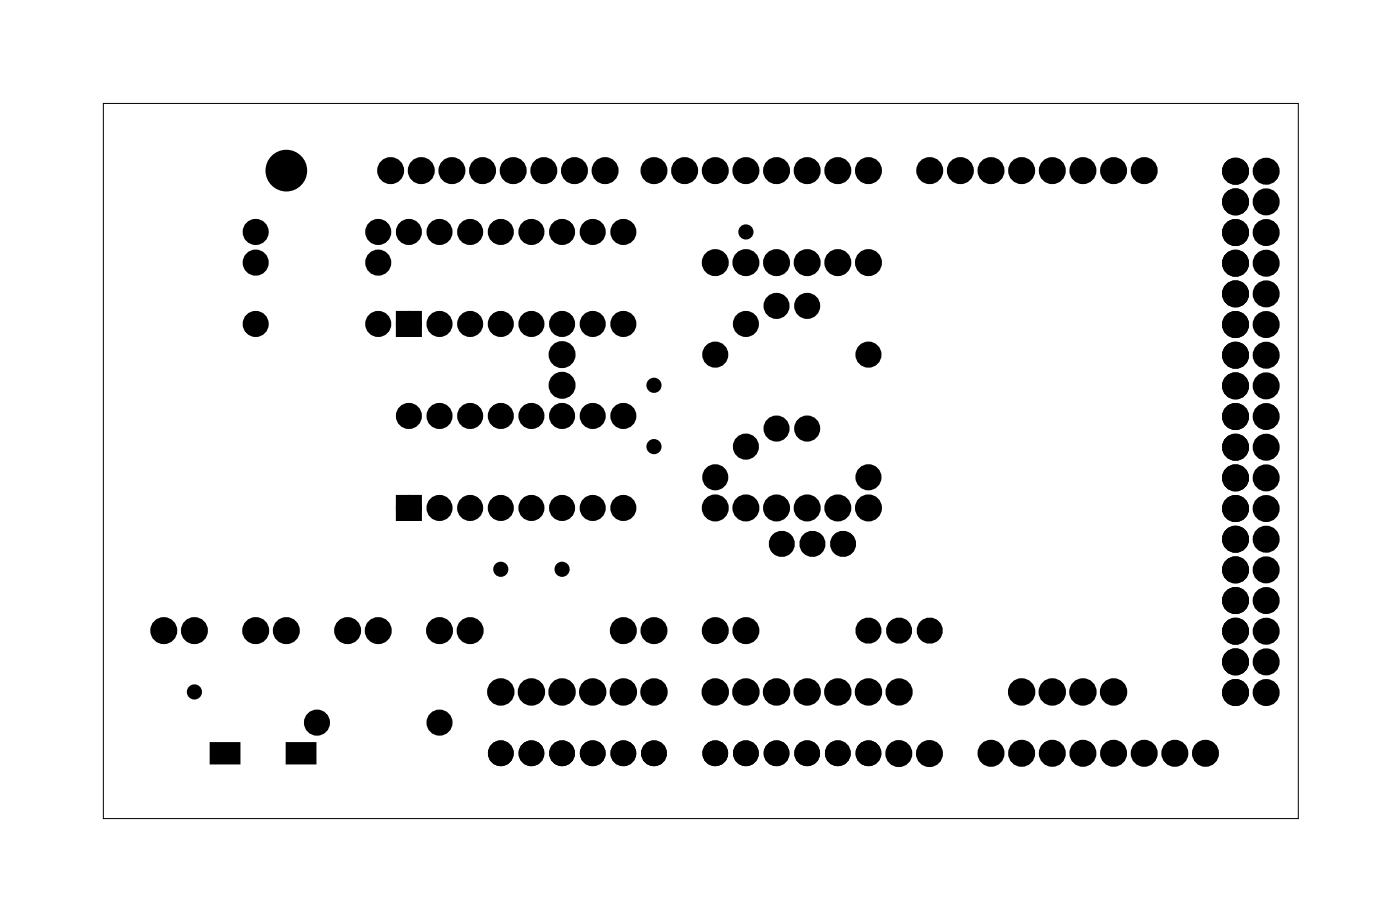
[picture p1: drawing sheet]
<svg xmlns="http://www.w3.org/2000/svg" width="116mm" height="76mm" viewBox="0 0 116 76" stroke-linecap="round" stroke-linejoin="round" font-family="sans-serif">
<path d="M8.6 8.6h99v59.2h-99z" fill="none" stroke="#000" stroke-width=".08"/>
<g fill="#000">
<circle cx="21.2" cy="19.2" r=".7"/>
<circle cx="23.7" cy="14.1" r="1.6"/>
<circle cx="31.4" cy="19.2" r=".7"/>
<circle cx="32.4" cy="14.1" r=".74"/>
<circle cx="33.9" cy="19.2" r=".7"/>
<circle cx="34.9" cy="14.1" r=".74"/>
<circle cx="36.4" cy="19.2" r=".7"/>
<circle cx="37.5" cy="14.1" r=".74"/>
<circle cx="39" cy="19.2" r=".7"/>
<circle cx="40" cy="14.1" r=".74"/>
<circle cx="41.5" cy="19.2" r=".7"/>
<circle cx="42.5" cy="14.1" r=".74"/>
<circle cx="44.1" cy="19.2" r=".7"/>
<circle cx="45.1" cy="14.1" r=".74"/>
<circle cx="46.6" cy="19.2" r=".7"/>
<circle cx="47.6" cy="14.1" r=".74"/>
<circle cx="49.1" cy="19.2" r=".7"/>
<circle cx="50.2" cy="14.1" r=".74"/>
<circle cx="51.7" cy="19.2" r=".7"/>
<circle cx="54.2" cy="14.1" r=".74"/>
<circle cx="56.8" cy="14.1" r=".74"/>
<circle cx="59.3" cy="14.1" r=".74"/>
<circle cx="61.8" cy="19.2" r=".35"/>
<circle cx="61.8" cy="14.1" r=".74"/>
<circle cx="64.4" cy="14.1" r=".74"/>
<circle cx="66.9" cy="14.1" r=".74"/>
<circle cx="69.5" cy="14.1" r=".74"/>
<circle cx="72" cy="14.1" r=".74"/>
<circle cx="77.1" cy="14.1" r=".74"/>
<circle cx="79.6" cy="14.1" r=".74"/>
<circle cx="82.2" cy="14.1" r=".74"/>
<circle cx="84.7" cy="14.1" r=".74"/>
<circle cx="87.2" cy="14.1" r=".74"/>
<circle cx="89.8" cy="14.1" r=".74"/>
<circle cx="92.3" cy="14.1" r=".74"/>
<circle cx="94.9" cy="14.1" r=".74"/>
<circle cx="102.4" cy="16.7" r=".74"/>
<circle cx="102.4" cy="14.2" r=".74"/>
<circle cx="102.4" cy="19.3" r=".74"/>
<circle cx="105" cy="16.7" r=".74"/>
<circle cx="105" cy="14.2" r=".74"/>
<circle cx="105" cy="19.3" r=".74"/>
<circle cx="21.2" cy="26.8" r=".7"/>
<circle cx="21.2" cy="21.8" r=".7"/>
<circle cx="31.4" cy="21.8" r=".7"/>
<circle cx="31.4" cy="26.8" r=".7"/>
<circle cx="33.9" cy="34.5" r=".7"/>
<circle cx="33.9" cy="26.8" r=".7"/>
<circle cx="36.4" cy="34.5" r=".7"/>
<circle cx="36.4" cy="26.8" r=".7"/>
<circle cx="39" cy="34.5" r=".7"/>
<circle cx="39" cy="26.8" r=".7"/>
<circle cx="41.5" cy="34.5" r=".7"/>
<circle cx="41.5" cy="26.8" r=".7"/>
<circle cx="44.1" cy="34.5" r=".7"/>
<circle cx="44.1" cy="26.8" r=".7"/>
<circle cx="46.6" cy="29.4" r=".74"/>
<circle cx="46.6" cy="31.9" r=".74"/>
<circle cx="46.6" cy="34.5" r=".7"/>
<circle cx="46.6" cy="26.8" r=".7"/>
<circle cx="49.1" cy="34.5" r=".7"/>
<circle cx="49.1" cy="26.8" r=".7"/>
<circle cx="51.7" cy="34.5" r=".7"/>
<circle cx="51.7" cy="26.8" r=".7"/>
<circle cx="54.2" cy="37" r=".35"/>
<circle cx="54.2" cy="31.9" r=".35"/>
<circle cx="59.3" cy="39.5" r=".7"/>
<circle cx="59.3" cy="29.4" r=".7"/>
<circle cx="59.3" cy="21.8" r=".74"/>
<circle cx="61.8" cy="37" r=".7"/>
<circle cx="61.8" cy="26.8" r=".7"/>
<circle cx="61.8" cy="21.8" r=".74"/>
<circle cx="64.4" cy="25.3" r=".7"/>
<circle cx="64.4" cy="35.5" r=".7"/>
<circle cx="64.4" cy="21.8" r=".74"/>
<circle cx="66.9" cy="25.3" r=".7"/>
<circle cx="66.9" cy="35.5" r=".7"/>
<circle cx="66.9" cy="21.8" r=".74"/>
<circle cx="69.5" cy="21.8" r=".74"/>
<circle cx="72" cy="39.5" r=".7"/>
<circle cx="72" cy="29.4" r=".7"/>
<circle cx="72" cy="21.8" r=".74"/>
<circle cx="102.4" cy="26.9" r=".74"/>
<circle cx="102.4" cy="37" r=".74"/>
<circle cx="102.4" cy="32" r=".74"/>
<circle cx="102.4" cy="39.6" r=".74"/>
<circle cx="102.4" cy="34.5" r=".74"/>
<circle cx="102.4" cy="24.3" r=".74"/>
<circle cx="102.4" cy="29.4" r=".74"/>
<circle cx="102.4" cy="21.8" r=".74"/>
<circle cx="105" cy="26.9" r=".74"/>
<circle cx="105" cy="32" r=".74"/>
<circle cx="105" cy="37" r=".74"/>
<circle cx="105" cy="39.6" r=".74"/>
<circle cx="105" cy="34.5" r=".74"/>
<circle cx="105" cy="24.3" r=".74"/>
<circle cx="105" cy="21.8" r=".74"/>
<circle cx="105" cy="29.4" r=".74"/>
<circle cx="13.6" cy="52.2" r=".74"/>
<circle cx="16.1" cy="57.3" r=".35"/>
<circle cx="16.1" cy="52.2" r=".74"/>
<circle cx="21.2" cy="52.2" r=".74"/>
<circle cx="23.7" cy="52.2" r=".74"/>
<circle cx="26.3" cy="59.9" r=".7"/>
<circle cx="28.8" cy="52.2" r=".74"/>
<circle cx="31.4" cy="52.2" r=".74"/>
<circle cx="33.9" cy="42.1" r=".7"/>
<circle cx="36.4" cy="59.9" r=".7"/>
<circle cx="36.4" cy="42.1" r=".7"/>
<circle cx="36.4" cy="52.2" r=".74"/>
<circle cx="39" cy="42.1" r=".7"/>
<circle cx="39" cy="52.2" r=".74"/>
<circle cx="41.5" cy="57.3" r=".75"/>
<circle cx="41.5" cy="47.2" r=".35"/>
<circle cx="41.5" cy="42.1" r=".7"/>
<circle cx="44.1" cy="57.3" r=".75"/>
<circle cx="44.1" cy="42.1" r=".7"/>
<circle cx="46.6" cy="57.3" r=".75"/>
<circle cx="46.6" cy="47.2" r=".35"/>
<circle cx="46.6" cy="42.1" r=".7"/>
<circle cx="49.1" cy="57.3" r=".75"/>
<circle cx="49.1" cy="42.1" r=".7"/>
<circle cx="51.7" cy="57.3" r=".75"/>
<circle cx="51.7" cy="42.1" r=".7"/>
<circle cx="51.7" cy="52.2" r=".74"/>
<circle cx="54.2" cy="57.3" r=".75"/>
<circle cx="54.2" cy="52.2" r=".74"/>
<circle cx="59.3" cy="57.3" r=".75"/>
<circle cx="59.3" cy="42.1" r=".74"/>
<circle cx="59.3" cy="52.2" r=".74"/>
<circle cx="61.8" cy="57.3" r=".75"/>
<circle cx="61.8" cy="42.1" r=".74"/>
<circle cx="61.8" cy="52.2" r=".74"/>
<circle cx="64.4" cy="57.3" r=".75"/>
<circle cx="64.4" cy="42.1" r=".74"/>
<circle cx="64.8" cy="45" r=".7"/>
<circle cx="66.9" cy="57.3" r=".75"/>
<circle cx="66.9" cy="42.1" r=".74"/>
<circle cx="67.4" cy="45" r=".7"/>
<circle cx="69.5" cy="57.3" r=".75"/>
<circle cx="69.5" cy="42.1" r=".74"/>
<circle cx="69.9" cy="45" r=".7"/>
<circle cx="72" cy="57.3" r=".75"/>
<circle cx="72" cy="52.2" r=".7"/>
<circle cx="72" cy="42.1" r=".74"/>
<circle cx="74.5" cy="57.3" r=".75"/>
<circle cx="74.5" cy="52.2" r=".7"/>
<circle cx="77.1" cy="52.2" r=".7"/>
<circle cx="84.7" cy="57.3" r=".75"/>
<circle cx="87.2" cy="57.3" r=".75"/>
<circle cx="89.8" cy="57.3" r=".75"/>
<circle cx="92.3" cy="57.3" r=".75"/>
<circle cx="102.4" cy="54.8" r=".74"/>
<circle cx="102.4" cy="47.2" r=".74"/>
<circle cx="102.4" cy="42.1" r=".74"/>
<circle cx="102.4" cy="52.3" r=".74"/>
<circle cx="102.4" cy="44.7" r=".74"/>
<circle cx="102.4" cy="49.7" r=".74"/>
<circle cx="102.4" cy="57.4" r=".74"/>
<circle cx="105" cy="54.8" r=".74"/>
<circle cx="105" cy="42.1" r=".74"/>
<circle cx="105" cy="52.3" r=".74"/>
<circle cx="105" cy="47.2" r=".74"/>
<circle cx="105" cy="44.7" r=".74"/>
<circle cx="105" cy="49.7" r=".74"/>
<circle cx="105" cy="57.4" r=".74"/>
<circle cx="41.5" cy="62.4" r=".72"/>
<circle cx="44.1" cy="62.4" r=".72"/>
<circle cx="46.6" cy="62.4" r=".72"/>
<circle cx="49.1" cy="62.4" r=".72"/>
<circle cx="51.7" cy="62.4" r=".72"/>
<circle cx="54.2" cy="62.4" r=".72"/>
<circle cx="59.3" cy="62.4" r=".72"/>
<circle cx="61.8" cy="62.4" r=".72"/>
<circle cx="64.4" cy="62.4" r=".72"/>
<circle cx="66.9" cy="62.4" r=".72"/>
<circle cx="69.5" cy="62.4" r=".72"/>
<circle cx="72" cy="62.4" r=".72"/>
<circle cx="74.5" cy="62.4" r=".74"/>
<circle cx="77.1" cy="62.4" r=".74"/>
<circle cx="82.2" cy="62.4" r=".74"/>
<circle cx="84.7" cy="62.4" r=".74"/>
<circle cx="87.2" cy="62.4" r=".74"/>
<circle cx="89.8" cy="62.4" r=".74"/>
<circle cx="92.3" cy="62.4" r=".74"/>
<circle cx="94.9" cy="62.4" r=".74"/>
<circle cx="97.4" cy="62.4" r=".74"/>
<circle cx="99.9" cy="62.4" r=".74"/>
</g>
<g fill="none" stroke="#000" stroke-width=".55">
<circle cx="61.8" cy="19.2" r=".35"/>
<circle cx="54.2" cy="37" r=".35"/>
<circle cx="54.2" cy="31.9" r=".35"/>
<circle cx="16.1" cy="57.3" r=".35"/>
<circle cx="41.5" cy="47.2" r=".35"/>
<circle cx="46.6" cy="47.2" r=".35"/>
</g>
<circle cx="74.5" cy="57.3" r=".75" fill="none" stroke="#000" stroke-width=".75" stroke-linecap="butt"/>
<g fill="none" stroke="#000" stroke-width=".76" stroke-linecap="butt">
<path d="M33.2 26.1h1.4v1.4h-1.4zM33.2 41.4h1.4v1.4h-1.4z"/>
<circle cx="21.2" cy="19.2" r=".7"/>
<circle cx="31.4" cy="19.2" r=".7"/>
<circle cx="32.4" cy="14.1" r=".74"/>
<circle cx="33.9" cy="19.2" r=".7"/>
<circle cx="34.9" cy="14.1" r=".74"/>
<circle cx="36.4" cy="19.2" r=".7"/>
<circle cx="37.5" cy="14.1" r=".74"/>
<circle cx="39" cy="19.2" r=".7"/>
<circle cx="40" cy="14.1" r=".74"/>
<circle cx="41.5" cy="19.2" r=".7"/>
<circle cx="42.5" cy="14.1" r=".74"/>
<circle cx="44.1" cy="19.2" r=".7"/>
<circle cx="45.1" cy="14.1" r=".74"/>
<circle cx="46.6" cy="19.2" r=".7"/>
<circle cx="47.6" cy="14.1" r=".74"/>
<circle cx="49.1" cy="19.2" r=".7"/>
<circle cx="50.2" cy="14.1" r=".74"/>
<circle cx="51.7" cy="19.2" r=".7"/>
<circle cx="54.2" cy="14.1" r=".74"/>
<circle cx="56.8" cy="14.1" r=".74"/>
<circle cx="59.3" cy="14.1" r=".74"/>
<circle cx="61.8" cy="14.1" r=".74"/>
<circle cx="64.4" cy="14.1" r=".74"/>
<circle cx="66.9" cy="14.1" r=".74"/>
<circle cx="69.5" cy="14.1" r=".74"/>
<circle cx="72" cy="14.1" r=".74"/>
<circle cx="77.1" cy="14.1" r=".74"/>
<circle cx="79.6" cy="14.1" r=".74"/>
<circle cx="82.2" cy="14.1" r=".74"/>
<circle cx="84.7" cy="14.1" r=".74"/>
<circle cx="87.2" cy="14.1" r=".74"/>
<circle cx="89.8" cy="14.1" r=".74"/>
<circle cx="92.3" cy="14.1" r=".74"/>
<circle cx="94.9" cy="14.1" r=".74"/>
<circle cx="102.4" cy="16.7" r=".74"/>
<circle cx="102.4" cy="14.2" r=".74"/>
<circle cx="102.4" cy="19.3" r=".74"/>
<circle cx="105" cy="16.7" r=".74"/>
<circle cx="105" cy="14.2" r=".74"/>
<circle cx="105" cy="19.3" r=".74"/>
<circle cx="21.2" cy="21.8" r=".7"/>
<circle cx="21.2" cy="26.8" r=".7"/>
<circle cx="31.4" cy="26.8" r=".7"/>
<circle cx="31.4" cy="21.8" r=".7"/>
<circle cx="33.9" cy="34.5" r=".7"/>
<circle cx="33.9" cy="26.8" r=".7"/>
<circle cx="36.4" cy="34.5" r=".7"/>
<circle cx="36.4" cy="26.8" r=".7"/>
<circle cx="39" cy="34.5" r=".7"/>
<circle cx="39" cy="26.8" r=".7"/>
<circle cx="41.5" cy="34.5" r=".7"/>
<circle cx="41.5" cy="26.8" r=".7"/>
<circle cx="44.1" cy="34.5" r=".7"/>
<circle cx="44.1" cy="26.8" r=".7"/>
<circle cx="46.6" cy="31.9" r=".74"/>
<circle cx="46.6" cy="29.4" r=".74"/>
<circle cx="46.6" cy="34.5" r=".7"/>
<circle cx="46.6" cy="26.8" r=".7"/>
<circle cx="49.1" cy="34.5" r=".7"/>
<circle cx="49.1" cy="26.8" r=".7"/>
<circle cx="51.7" cy="34.5" r=".7"/>
<circle cx="51.7" cy="26.8" r=".7"/>
<circle cx="59.3" cy="29.4" r=".7"/>
<circle cx="59.3" cy="39.5" r=".7"/>
<circle cx="59.3" cy="21.8" r=".74"/>
<circle cx="61.8" cy="26.8" r=".7"/>
<circle cx="61.8" cy="37" r=".7"/>
<circle cx="61.8" cy="21.8" r=".74"/>
<circle cx="64.4" cy="25.3" r=".7"/>
<circle cx="64.4" cy="35.5" r=".7"/>
<circle cx="64.4" cy="21.8" r=".74"/>
<circle cx="66.9" cy="25.3" r=".7"/>
<circle cx="66.9" cy="35.5" r=".7"/>
<circle cx="66.9" cy="21.8" r=".74"/>
<circle cx="69.5" cy="21.8" r=".74"/>
<circle cx="72" cy="29.4" r=".7"/>
<circle cx="72" cy="39.5" r=".7"/>
<circle cx="72" cy="21.8" r=".74"/>
<circle cx="102.4" cy="37" r=".74"/>
<circle cx="102.4" cy="39.6" r=".74"/>
<circle cx="102.4" cy="34.5" r=".74"/>
<circle cx="102.4" cy="21.8" r=".74"/>
<circle cx="102.4" cy="32" r=".74"/>
<circle cx="102.4" cy="24.3" r=".74"/>
<circle cx="102.4" cy="26.9" r=".74"/>
<circle cx="102.4" cy="29.4" r=".74"/>
<circle cx="105" cy="39.6" r=".74"/>
<circle cx="105" cy="37" r=".74"/>
<circle cx="105" cy="34.5" r=".74"/>
<circle cx="105" cy="21.8" r=".74"/>
<circle cx="105" cy="29.4" r=".74"/>
<circle cx="105" cy="32" r=".74"/>
<circle cx="105" cy="26.9" r=".74"/>
<circle cx="105" cy="24.3" r=".74"/>
<circle cx="13.6" cy="52.2" r=".74"/>
<circle cx="16.1" cy="52.2" r=".74"/>
<circle cx="21.2" cy="52.2" r=".74"/>
<circle cx="23.7" cy="52.2" r=".74"/>
<circle cx="26.3" cy="59.9" r=".7"/>
<circle cx="28.8" cy="52.2" r=".74"/>
<circle cx="31.4" cy="52.2" r=".74"/>
<circle cx="33.9" cy="42.1" r=".7"/>
<circle cx="36.4" cy="59.9" r=".7"/>
<circle cx="36.4" cy="42.1" r=".7"/>
<circle cx="36.4" cy="52.2" r=".74"/>
<circle cx="39" cy="42.1" r=".7"/>
<circle cx="39" cy="52.2" r=".74"/>
<circle cx="41.5" cy="57.3" r=".75"/>
<circle cx="41.5" cy="42.1" r=".7"/>
<circle cx="44.1" cy="57.3" r=".75"/>
<circle cx="44.1" cy="42.1" r=".7"/>
<circle cx="46.6" cy="57.3" r=".75"/>
<circle cx="46.6" cy="42.1" r=".7"/>
<circle cx="49.1" cy="57.3" r=".75"/>
<circle cx="49.1" cy="42.1" r=".7"/>
<circle cx="51.7" cy="57.3" r=".75"/>
<circle cx="51.7" cy="42.1" r=".7"/>
<circle cx="51.7" cy="52.2" r=".74"/>
<circle cx="54.2" cy="57.3" r=".75"/>
<circle cx="54.2" cy="52.2" r=".74"/>
<circle cx="59.3" cy="57.3" r=".75"/>
<circle cx="59.3" cy="52.2" r=".74"/>
<circle cx="59.3" cy="42.1" r=".74"/>
<circle cx="61.8" cy="57.3" r=".75"/>
<circle cx="61.8" cy="42.1" r=".74"/>
<circle cx="61.8" cy="52.2" r=".74"/>
<circle cx="64.4" cy="57.3" r=".75"/>
<circle cx="64.4" cy="42.1" r=".74"/>
<circle cx="64.8" cy="45" r=".7"/>
<circle cx="66.9" cy="57.3" r=".75"/>
<circle cx="66.9" cy="42.1" r=".74"/>
<circle cx="67.4" cy="45" r=".7"/>
<circle cx="69.5" cy="57.3" r=".75"/>
<circle cx="69.5" cy="42.1" r=".74"/>
<circle cx="69.9" cy="45" r=".7"/>
<circle cx="72" cy="57.3" r=".75"/>
<circle cx="72" cy="52.2" r=".7"/>
<circle cx="72" cy="42.1" r=".74"/>
<circle cx="74.5" cy="52.2" r=".7"/>
<circle cx="77.1" cy="52.2" r=".7"/>
<circle cx="84.7" cy="57.3" r=".75"/>
<circle cx="87.2" cy="57.3" r=".75"/>
<circle cx="89.8" cy="57.3" r=".75"/>
<circle cx="92.3" cy="57.3" r=".75"/>
<circle cx="102.4" cy="54.8" r=".74"/>
<circle cx="102.4" cy="42.1" r=".74"/>
<circle cx="102.4" cy="52.3" r=".74"/>
<circle cx="102.4" cy="57.4" r=".74"/>
<circle cx="102.4" cy="47.2" r=".74"/>
<circle cx="102.4" cy="44.7" r=".74"/>
<circle cx="102.4" cy="49.7" r=".74"/>
<circle cx="105" cy="52.3" r=".74"/>
<circle cx="105" cy="57.4" r=".74"/>
<circle cx="105" cy="44.7" r=".74"/>
<circle cx="105" cy="42.1" r=".74"/>
<circle cx="105" cy="47.2" r=".74"/>
<circle cx="105" cy="49.7" r=".74"/>
<circle cx="105" cy="54.8" r=".74"/>
<circle cx="74.5" cy="62.4" r=".74"/>
<circle cx="77.1" cy="62.4" r=".74"/>
<circle cx="82.2" cy="62.4" r=".74"/>
<circle cx="84.7" cy="62.4" r=".74"/>
<circle cx="87.2" cy="62.4" r=".74"/>
<circle cx="89.8" cy="62.4" r=".74"/>
<circle cx="92.3" cy="62.4" r=".74"/>
<circle cx="94.9" cy="62.4" r=".74"/>
<circle cx="97.4" cy="62.4" r=".74"/>
<circle cx="99.9" cy="62.4" r=".74"/>
</g>
<g fill="none" stroke="#000" stroke-width=".69" stroke-linecap="butt">
<circle cx="41.5" cy="62.4" r=".72"/>
<circle cx="44.1" cy="62.4" r=".72"/>
<circle cx="46.6" cy="62.4" r=".72"/>
<circle cx="49.1" cy="62.4" r=".72"/>
<circle cx="51.7" cy="62.4" r=".72"/>
<circle cx="54.2" cy="62.4" r=".72"/>
<circle cx="59.3" cy="62.4" r=".72"/>
<circle cx="61.8" cy="62.4" r=".72"/>
<circle cx="64.4" cy="62.4" r=".72"/>
<circle cx="66.9" cy="62.4" r=".72"/>
<circle cx="69.5" cy="62.4" r=".72"/>
<circle cx="72" cy="62.4" r=".72"/>
</g>
<path d="M33.2 26.1h1.4v1.4h-1.4zM33.2 41.4h1.4v1.4h-1.4zM17.5 61.6h2.3v1.6h-2.3zM23.8 61.6h2.3v1.6h-2.3z" fill="#000"/>
<g fill="none" stroke="#000" stroke-width=".25">
<path d="M17.5 61.6h2.3v1.6h-2.3zM23.8 61.6h2.3v1.6h-2.3z"/>
<circle cx="23.7" cy="14.1" r="1.6"/>
</g>
</svg>
